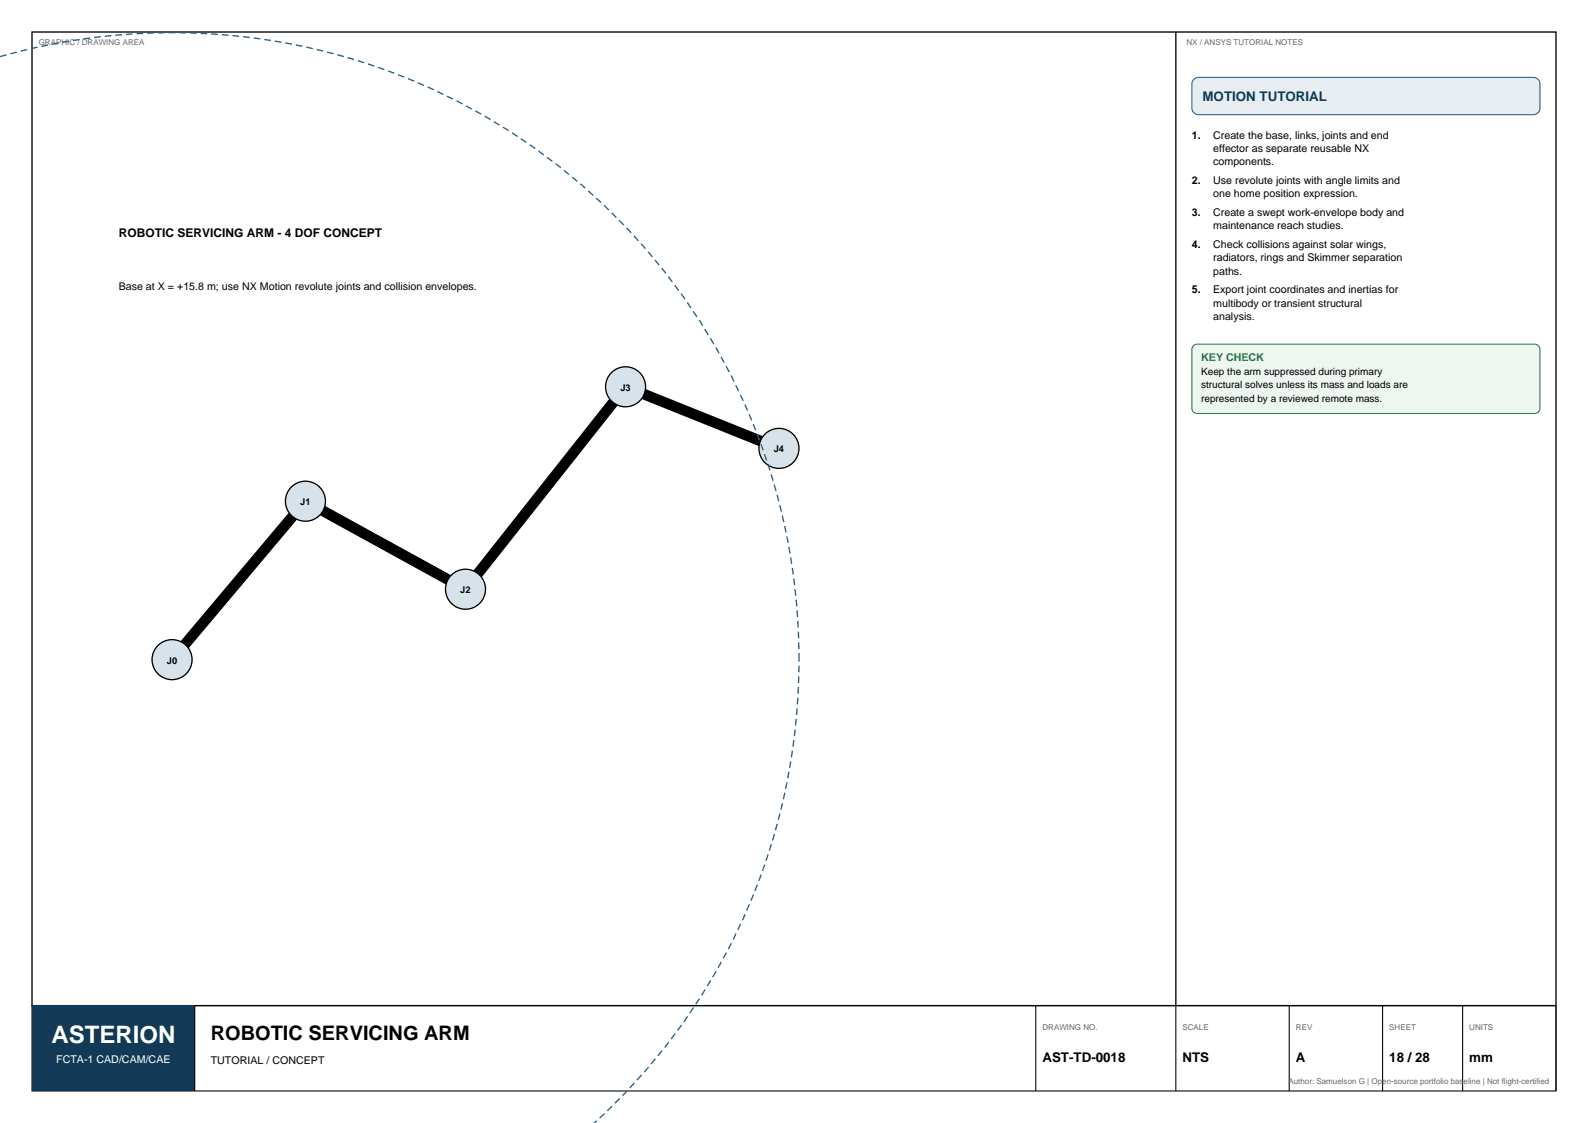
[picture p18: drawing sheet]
<svg xmlns="http://www.w3.org/2000/svg" width="420mm" height="297mm" viewBox="0 0 420 297" stroke-linecap="round" stroke-linejoin="round" font-family="sans-serif">
<defs><g id="words">
<text font-size="6.3" fill="#fff" x="13.6" y="275.8">ASTERION</text>
<text font-size="5.3" x="55.7" y="275.1">ROBOTIC SERVICING ARM</text>
<text font-size="3.5" fill="#123a56" x="318" y="26.8">MOTION TUTORIAL</text>
<g font-size="3.5">
<text x="275.7" y="280.8">AST-TD-0018</text>
<text x="312.8" y="280.8">NTS</text>
<text x="342.7" y="280.8">A</text>
<text x="367.4" y="280.8">18 / 28</text>
<text x="388.6" y="280.8">mm</text>
</g>
<text font-size="3.2" x="31.4" y="62.7">ROBOTIC SERVICING ARM - 4 DOF CONCEPT</text>
<g font-size="2.8">
<text x="315.2" y="36.7">1.</text>
<text x="320.9" y="36.7">Create the base, links, joints and end</text>
<text x="320.9" y="40.2">effector as separate reusable NX</text>
<text x="320.9" y="43.7">components.</text>
<text x="315.2" y="48.7">2.</text>
<text x="320.9" y="48.7">Use revolute joints with angle limits and</text>
<text x="320.9" y="52.2">one home position expression.</text>
<text x="315.2" y="57.2">3.</text>
<text x="320.9" y="57.2">Create a swept work-envelope body and</text>
<text x="315.2" y="65.6">4.</text>
<text x="320.9" y="60.7">maintenance reach studies.</text>
<text x="320.9" y="65.6">Check collisions against solar wings,</text>
<text x="320.9" y="69.1">radiators, rings and Skimmer separation</text>
<text x="31.4" y="76.7">Base at X = +15.8 m; use NX Motion revolute joints and collision envelopes.</text>
<text x="315.2" y="77.6">5.</text>
<text x="320.9" y="72.7">paths.</text>
<text x="320.9" y="77.6">Export joint coordinates and inertias for</text>
<text x="320.9" y="81.1">multibody or transient structural</text>
<text x="320.9" y="84.7">analysis.</text>
<text x="55.7" y="281.5">TUTORIAL / CONCEPT</text>
</g>
<text font-size="2.8" fill="#2d7d46" x="317.7" y="95.6">KEY CHECK</text>
<text font-size="2.8" fill="#fff" x="14.9" y="281.1">FCTA-1 CAD/CAM/CAE</text>
<g font-size="2.6">
<text x="317.7" y="99.1">Keep the arm suppressed during primary</text>
<text x="317.7" y="102.7">structural solves unless its mass and loads are</text>
<text x="317.7" y="106.2">represented by a reviewed remote mass.</text>
</g>
<g font-size="2.5">
<text x="164.1" y="103.4">J3</text>
<text x="204.6" y="119.6">J4</text>
<text x="79.4" y="133.6">J1</text>
<text x="121.7" y="156.9">J2</text>
<text x="44.1" y="175.5">J0</text>
</g>
<g font-size="2.1" fill="#666">
<text x="10.2" y="12">GRAPHIC / DRAWING AREA</text>
<text x="313.8" y="12">NX / ANSYS TUTORIAL NOTES</text>
<text x="275.7" y="272.3">DRAWING NO.</text>
<text x="312.8" y="272.3">SCALE</text>
<text x="342.7" y="272.3">REV</text>
<text x="367.4" y="272.3">SHEET</text>
<text x="388.6" y="272.3">UNITS</text>
<text x="340.8" y="286.8">Author: Samuelson G | Open-source portfolio baseline | Not flight-certified</text>
</g>
</g></defs>
<path d="M8.5 8.5h403v257.5h-403zM311 8.5v257.5" fill="none" stroke="#000" stroke-width=".35"/>
<path d="M8.5 266h403v22.5h-403z" fill="none" stroke="#000" stroke-width=".28"/>
<path d="M8.5 266h43v22.5h-43z" fill-rule="evenodd" fill="#123a56"/>
<path d="M51.5 266v22.5M274 266v22.5M311 266v22.5M341 266v22.5M365.7 266v22.5M386.8 266v22.5M411.5 266v22.5" fill="none" stroke="#000" stroke-width=".28"/>
<path d="M206 118.6l-40.5-16.3-42.4 53.5-42.3-23.2-35.3 41.9" fill="none" stroke="#000" stroke-width="2.8" stroke-linecap="butt"/>
<g fill="#d8e2eb" stroke="#000" stroke-width=".35">
<circle cx="45.5" cy="174.5" r="5.3"/>
<circle cx="80.8" cy="132.6" r="5.3"/>
<circle cx="123.1" cy="155.8" r="5.3"/>
<circle cx="165.5" cy="102.3" r="5.3"/>
<circle cx="206" cy="118.6" r="5.3"/>
</g>
<path d="M1.4 14.6l-1.4 .4M211.3 174.5a165.8 165.8 0 0 0-209.9-159.9M157 297.1a165 165 0 0 0 54.3-122.6" fill="none" stroke="#1f5f8b" stroke-width=".35" stroke-dasharray="1.8 1.1" stroke-linecap="butt"/>
<path d="M315.7 21l1.3-.5h88.5a1.76 1.76 0 0 1 1.8 1.7v6.4a1.76 1.76 0 0 1-1.8 1.7h-88.5a1.76 1.76 0 0 1-1.8-1.7v-6.4z" fill-rule="evenodd" fill="#e8edf2" stroke="#1f5f8b" stroke-width=".28"/>
<path d="M315.5 91.6l.7-.5 .4-.1h89.3a1.41 1.41 0 0 1 1.4 1.4v15.5a1.41 1.41 0 0 1-1.4 1.5h-89.3a1.41 1.41 0 0 1-1.4-1.5v-15.5z" fill-rule="evenodd" fill="#edf7f0" stroke="#2d7d46" stroke-width=".28"/>
<use href="#words"/>
</svg>
